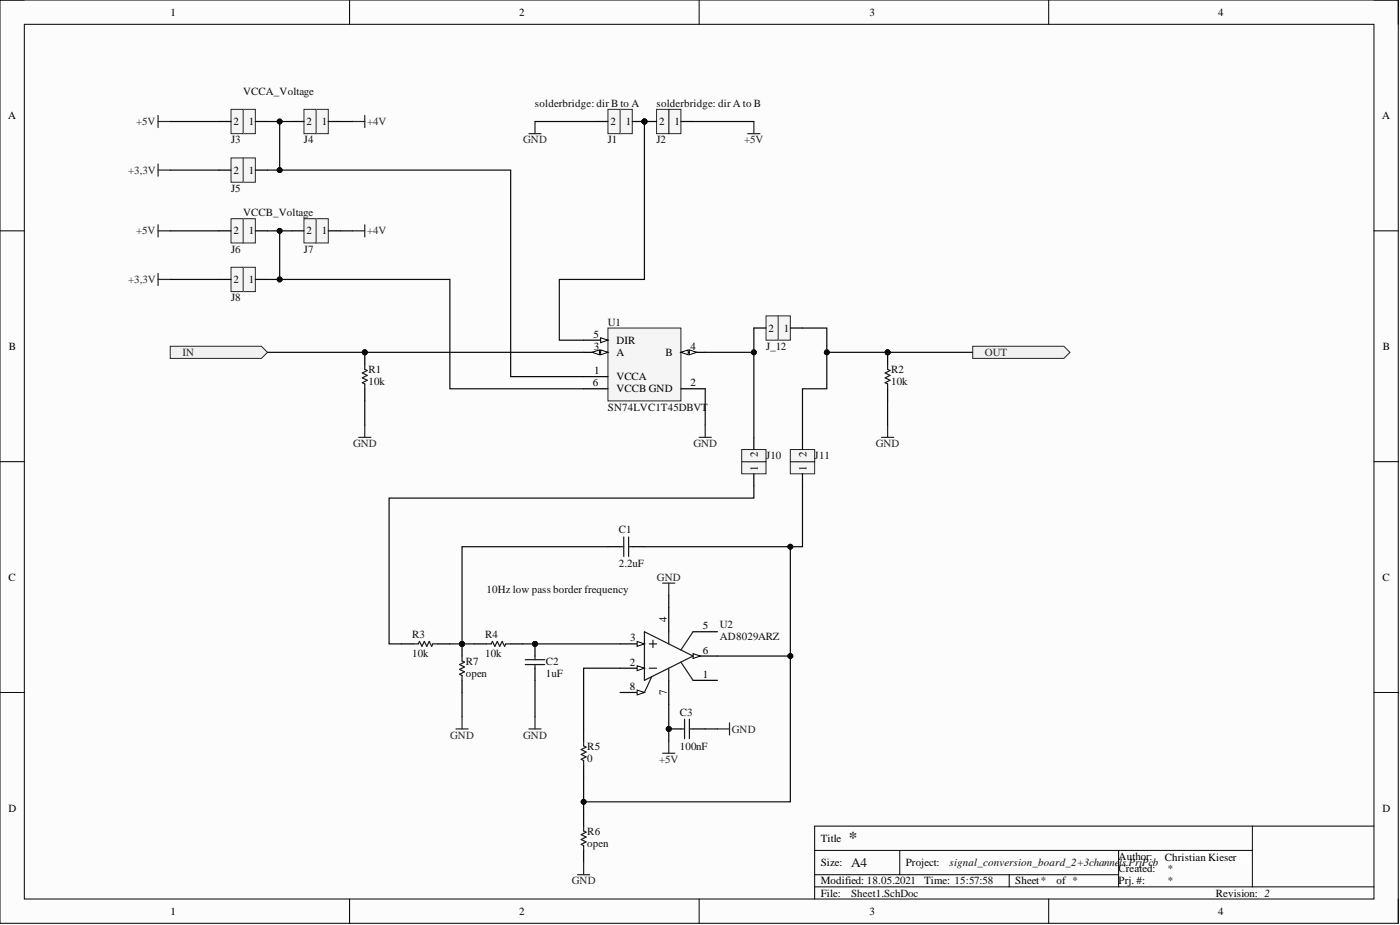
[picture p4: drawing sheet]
<svg xmlns="http://www.w3.org/2000/svg" width="292mm" height="193mm" viewBox="0 0 292 193" stroke-linecap="round" stroke-linejoin="round" font-family="sans-serif">
<defs><g id="words">
<text font-size="3.5" fill="#262626" x="177.1" y="175.8">*</text>
<text font-size="2.8" fill="#0e0e0e" x="177.6" y="180.9">A4</text>
<g font-size="2.3">
<text x="35.6" y="3.3">1</text>
<text x="108.3" y="3.3">2</text>
<text x="181.4" y="3.3">3</text>
<text x="254.2" y="3.3">4</text>
<text x="1.7" y="24.8">A</text>
<text x="48.7" y="26.1">2</text>
<text x="51.9" y="26.1">1</text>
<text x="63.9" y="26.1">2</text>
<text x="67.1" y="26.1">1</text>
<text x="127.4" y="26.1">2</text>
<text x="130.6" y="26.1">1</text>
<text x="137.5" y="26.1">2</text>
<text x="140.7" y="26.1">1</text>
<text x="288.4" y="24.8">A</text>
<text x="48.7" y="36.2">2</text>
<text x="51.9" y="36.2">1</text>
<text x="48.7" y="48.9">2</text>
<text x="51.9" y="48.9">1</text>
<text x="63.9" y="48.9">2</text>
<text x="67.1" y="48.9">1</text>
<text x="48.7" y="59.1">2</text>
<text x="51.9" y="59.1">1</text>
<text x="123.8" y="70.5">5</text>
<text x="128.6" y="71.7">DIR</text>
<text x="160.3" y="69.2">2</text>
<text x="163.5" y="69.2">1</text>
<text x="1.9" y="73">B</text>
<text x="123.9" y="73">3</text>
<text x="128.6" y="74.3">A</text>
<text x="138.9" y="74.3">B</text>
<text x="144.1" y="73">4</text>
<text x="288.5" y="73">B</text>
<text x="123.7" y="80.6">6</text>
<text x="124" y="78.1">1</text>
<text x="128.6" y="79.3">VCCA</text>
<text x="128.6" y="81.9">VCCB GND</text>
<text x="144.1" y="80.6">2</text>
<text x="158.1" y="95.3" transform="rotate(-90 158.1 95.3)">2</text>
<text x="168.3" y="95.3" transform="rotate(-90 168.3 95.3)">2</text>
<text x="158.1" y="98.3" transform="rotate(-90 158.1 98.3)">1</text>
<text x="168.3" y="98.3" transform="rotate(-90 168.3 98.3)">1</text>
<text x="1.8" y="121.1">C</text>
<text x="288.4" y="121.1">C</text>
<text x="139.1" y="129.8" transform="rotate(-90 139.1 129.8)">4</text>
<text x="146.6" y="131.3">5</text>
<text x="131.5" y="133.8">3</text>
<text x="146.6" y="136.4">6</text>
<text x="131.4" y="138.9">2</text>
<text x="131.4" y="144">8</text>
<text x="146.6" y="141.4">1</text>
<text x="139.1" y="145" transform="rotate(-90 139.1 145)">7</text>
<text x="1.8" y="169.3">D</text>
<text x="288.4" y="169.3">D</text>
<text x="171.2" y="175.6">Title</text>
<text x="233.4" y="179.4">Author:</text>
<text x="243" y="179.7">Christian edinge</text>
<text x="171.2" y="180.7">Size:</text>
<text x="171.2" y="184.5">Modified: 18.05.2021</text>
<text x="189" y="180.7">Project:</text>
<text x="192.8" y="184.5">Time: 15:57:58</text>
<text x="211.8" y="184.5">Sheet*</text>
<text x="220.5" y="184.5">of *</text>
<text x="233.4" y="182">Created:</text>
<text x="233.4" y="184.5">Prj. #:</text>
<text x="35.6" y="190.8">1</text>
<text x="108.3" y="190.8">2</text>
<text x="171.2" y="187">File:</text>
<text x="181.4" y="190.8">3</text>
<text x="253.7" y="187">Revision: 2</text>
<text x="254.2" y="190.8">4</text>
</g>
<g font-size="2.3" fill="#0e0e0e">
<text x="50.7" y="19.8">VCCA_Voltage</text>
<text x="111.6" y="22.3">solderbridge: dir B to A</text>
<text x="137" y="22.3">solderbridge: dir A to B</text>
<text x="48.2" y="29.9">J3</text>
<text x="63.4" y="29.9">J4</text>
<text x="126.8" y="29.9">J1</text>
<text x="137" y="29.9">J2</text>
<text x="48.2" y="40">J5</text>
<text x="50.7" y="45.1">VCCB_Voltage</text>
<text x="48.2" y="52.7">J6</text>
<text x="63.4" y="52.7">J7</text>
<text x="48.2" y="62.9">J8</text>
<text x="126.8" y="67.9">U1</text>
<text x="76.9" y="77.8">R1</text>
<text x="159.8" y="73">J_12</text>
<text x="186" y="77.8">R2</text>
<text x="76.9" y="80.3">10k</text>
<text x="186" y="80.3">10k</text>
<text x="126.8" y="85.7">SN74LVC1T45DBVT</text>
<text x="159.8" y="95.8">J10</text>
<text x="170" y="95.8">J11</text>
<text x="129.1" y="111.3">C1</text>
<text x="129.1" y="118.4">2.2uF</text>
<text x="101.5" y="123.7">10Hz low pass border frequency</text>
<text x="150.2" y="131">U2</text>
<text x="86" y="133.1">R3</text>
<text x="86" y="137.1">10k</text>
<text x="101.2" y="133.1">R4</text>
<text x="101.2" y="137.1">10k</text>
<text x="150.2" y="133.6">AD8029ARZ</text>
<text x="97.2" y="138.6">R7</text>
<text x="97.2" y="141.2">open</text>
<text x="113.9" y="138.6">C2</text>
<text x="113.9" y="141.2">1uF</text>
<text x="141.8" y="149.3">C3</text>
<text x="122.5" y="156.4">R5</text>
<text x="122.5" y="158.9">0</text>
<text x="141.8" y="156.4">100nF</text>
<text x="122.5" y="174.1">R6</text>
<text x="122.5" y="176.7">open</text>
<text x="243.5" y="179.4">Alfons RiKieserr</text>
<text x="198.1" y="180.7">signal_conversion_board_2+3channe</text>
<text x="233.5" y="180.7">ls.PrjPcb</text>
<text x="243.5" y="182">*</text>
<text x="243.5" y="184.5">*</text>
<text x="177.6" y="187">Sheet1.SchDoc</text>
</g>
<g font-size="2.3" fill="#262626">
<text x="28.4" y="26.1">+5V</text>
<text x="76.6" y="26.1">+4V</text>
<text x="109.2" y="29.9">GND</text>
<text x="155.3" y="29.9">+5V</text>
<text x="26.7" y="36.2">+3,3V</text>
<text x="28.4" y="48.9">+5V</text>
<text x="76.6" y="48.9">+4V</text>
<text x="26.7" y="59.1">+3,3V</text>
<text x="38.1" y="74.3">IN</text>
<text x="205.5" y="74.3">OUT</text>
<text x="73.7" y="93.3">GND</text>
<text x="144.7" y="93.3">GND</text>
<text x="182.7" y="93.3">GND</text>
<text x="137.1" y="121.1">GND</text>
<text x="93.9" y="154.1">GND</text>
<text x="109.2" y="154.1">GND</text>
<text x="152.7" y="152.8">GND</text>
<text x="137.5" y="159.2">+5V</text>
<text x="119.3" y="184.5">GND</text>
</g>
</g></defs>
<path d="M0 0h291.7v192.6h-291.7z" fill-rule="evenodd" fill="#fcfcfc"/>
<path d="M0 0h291.7v192.6h-291.7z" fill="none" stroke="#000" stroke-width=".21"/>
<path d="M5.1 5.1h281.6v182.4h-281.6z" fill-rule="evenodd" fill="#fcfcfc"/>
<g fill="none" stroke="#000" stroke-width=".21">
<path d="M0 0h5.1M5.1 5.1h281.6v182.4h-281.6zM72.9 0v5.1M145.9 0v5.1M218.8 0v5.1M286.7 0h5v5.1M0 48.2h5.1M286.7 48.2h5M0 96.3h5.1M286.7 96.3h5M0 144.5h5.1M286.7 144.5h5"/>
<path d="M170 177.4h91.3M187.7 177.4v5.1M233.4 177.4v7.6M261.3 172.3v12.7M286.7 172.3h-116.7v15.2M72.9 187.5v5.1M145.9 187.5v5.1M170 185h116.7M170 182.5h63.4M210.6 182.5v2.5M218.8 187.5v5.1M291.7 187.5v5.1"/>
</g>
<path d="M154.7 96.3h5.1v2.5h-5.1z" fill-rule="evenodd" fill="#f5f5f5"/>
<path d="M154.7 96.3h5.1v2.5h-5.1z" fill="none" stroke="#262626" stroke-width=".21"/>
<path d="M157.3 98.8v2.6" fill="none" stroke="#000" stroke-width=".25"/>
<path d="M154.7 93.8h5.1v2.5h-5.1z" fill-rule="evenodd" fill="#f5f5f5"/>
<path d="M154.7 93.8h5.1v2.5h-5.1z" fill="none" stroke="#262626" stroke-width=".21"/>
<path d="M157.3 91.2v2.6M129.4 139.4h5.1M144.6 141.9h5.1" fill="none" stroke="#000" stroke-width=".25"/>
<path d="M132.9 138.9l1.6 .5-1.6 .5z" fill="#fbfbfb"/>
<path d="M132.9 138.9l1.6 .5-1.6 .5z" fill="none" stroke="#000" stroke-width=".21"/>
<path d="M129.4 134.3h5.1" fill="none" stroke="#000" stroke-width=".25"/>
<path d="M132.9 133.8l1.6 .5-1.6 .5z" fill="#fbfbfb"/>
<path d="M132.9 133.8l1.6 .5-1.6 .5z" fill="none" stroke="#000" stroke-width=".21"/>
<path d="M144.6 136.9h5.1" fill="none" stroke="#000" stroke-width=".25"/>
<path d="M144.6 136.4l1.5 .5-1.5 .5z" fill="#fbfbfb"/>
<path d="M144.6 136.4l1.5 .5-1.5 .5z" fill="none" stroke="#000" stroke-width=".21"/>
<path d="M129.4 144.5h5.1" fill="none" stroke="#000" stroke-width=".25"/>
<path d="M132.9 144l1.6 .5-1.6 .5z" fill="#fbfbfb"/>
<path d="M132.9 144l1.6 .5-1.6 .5z" fill="none" stroke="#000" stroke-width=".21"/>
<path d="M139.5 126.7v5.1M144.6 131.8h5.1M139.5 141.9v5.1" fill="none" stroke="#000" stroke-width=".25"/>
<path d="M134.5 131.8l10.1 5.1-10.1 5zM135.5 139.4h1.5M135.5 134.3h1.5M136.2 133.6v1.5M139.5 131.8v2.5M139.5 139.4v2.5M142.1 138.1l2.5 3.8M144.6 131.8l-2.5 3.8M136 141.2l-1.5 3.3" fill="none" stroke="#1c1c1c" stroke-width=".25"/>
<circle cx="76.1" cy="73.5" r=".51" fill="#0e0e0e"/>
<circle cx="76.1" cy="73.5" r=".51" fill="none" stroke="#0e0e0e" stroke-width=".21"/>
<path d="M76.1 73.5v2.5" fill="none" stroke="#000" stroke-width=".25"/>
<circle cx="76.1" cy="73.5" r=".51" fill="#0e0e0e"/>
<circle cx="76.1" cy="73.5" r=".51" fill="none" stroke="#0e0e0e" stroke-width=".21"/>
<path d="M76.1 81.1v2.5" fill="none" stroke="#000" stroke-width=".25"/>
<path d="M76.1 76v1l.5 .3-1 .5 1 .5-1 .5 1 .5-1 .5 .5 .3v1" fill="none" stroke="#1c1c1c" stroke-width=".25"/>
<path d="M74.8 91.2h2.6M76.1 88.7v2.5" fill="none" stroke="#262626" stroke-width=".25"/>
<path d="M162.4 65.9h2.5v5.1h-2.5z" fill-rule="evenodd" fill="#f5f5f5"/>
<path d="M162.4 65.9h2.5v5.1h-2.5z" fill="none" stroke="#262626" stroke-width=".21"/>
<path d="M164.9 68.4h2.5" fill="none" stroke="#000" stroke-width=".25"/>
<path d="M159.8 65.9h2.6v5.1h-2.6z" fill-rule="evenodd" fill="#f5f5f5"/>
<path d="M159.8 65.9h2.6v5.1h-2.6z" fill="none" stroke="#262626" stroke-width=".21"/>
<path d="M157.3 68.4h2.5" fill="none" stroke="#000" stroke-width=".25"/>
<circle cx="185.2" cy="73.5" r=".51" fill="#0e0e0e"/>
<circle cx="185.2" cy="73.5" r=".51" fill="none" stroke="#0e0e0e" stroke-width=".21"/>
<path d="M185.2 73.5v2.5" fill="none" stroke="#000" stroke-width=".25"/>
<circle cx="185.2" cy="73.5" r=".51" fill="#0e0e0e"/>
<circle cx="185.2" cy="73.5" r=".51" fill="none" stroke="#0e0e0e" stroke-width=".21"/>
<path d="M185.2 81.1v2.5" fill="none" stroke="#000" stroke-width=".25"/>
<path d="M185.2 76v1l.5 .3-1 .5 1 .5-1 .5 1 .5-1 .5 .5 .3v1" fill="none" stroke="#1c1c1c" stroke-width=".25"/>
<path d="M145.9 91.2h2.5M147.1 88.7v2.5M183.9 91.2h2.6M185.2 88.7v2.5" fill="none" stroke="#262626" stroke-width=".25"/>
<circle cx="134.5" cy="25.3" r=".51" fill="#0e0e0e"/>
<circle cx="134.5" cy="25.3" r=".51" fill="none" stroke="#0e0e0e" stroke-width=".21"/>
<path d="M129.4 22.8h2.5v5.1h-2.5z" fill-rule="evenodd" fill="#f5f5f5"/>
<path d="M129.4 22.8h2.5v5.1h-2.5z" fill="none" stroke="#262626" stroke-width=".21"/>
<path d="M131.9 25.3h2.6" fill="none" stroke="#000" stroke-width=".25"/>
<circle cx="134.5" cy="25.3" r=".51" fill="#0e0e0e"/>
<circle cx="134.5" cy="25.3" r=".51" fill="none" stroke="#0e0e0e" stroke-width=".21"/>
<path d="M126.8 22.8h2.6v5.1h-2.6z" fill-rule="evenodd" fill="#f5f5f5"/>
<path d="M126.8 22.8h2.6v5.1h-2.6z" fill="none" stroke="#262626" stroke-width=".21"/>
<path d="M124.3 25.3h2.5" fill="none" stroke="#000" stroke-width=".25"/>
<circle cx="134.5" cy="25.3" r=".51" fill="#0e0e0e"/>
<circle cx="134.5" cy="25.3" r=".51" fill="none" stroke="#0e0e0e" stroke-width=".21"/>
<path d="M139.5 22.8h2.6v5.1h-2.6z" fill-rule="evenodd" fill="#f5f5f5"/>
<path d="M139.5 22.8h2.6v5.1h-2.6z" fill="none" stroke="#262626" stroke-width=".21"/>
<path d="M142.1 25.3h2.5" fill="none" stroke="#000" stroke-width=".25"/>
<path d="M137 22.8h2.5v5.1h-2.5z" fill-rule="evenodd" fill="#f5f5f5"/>
<path d="M137 22.8h2.5v5.1h-2.5z" fill="none" stroke="#262626" stroke-width=".21"/>
<path d="M134.5 25.3h2.5" fill="none" stroke="#000" stroke-width=".25"/>
<circle cx="134.5" cy="25.3" r=".51" fill="#0e0e0e"/>
<circle cx="134.5" cy="25.3" r=".51" fill="none" stroke="#0e0e0e" stroke-width=".21"/>
<path d="M110.4 27.9h2.5M111.6 25.3v2.6M156 27.9h2.6M157.3 25.3v2.6M138.3 121.7h2.5M139.5 121.7v2.5M110.4 152.1h2.5M111.6 149.5v2.6M138.3 157.1h2.5M139.5 154.6v2.5" fill="none" stroke="#262626" stroke-width=".25"/>
<path d="M83.7 134.3h2.6M91.3 134.3h2.6M98.9 134.3h2.6M106.5 134.3h2.6" fill="none" stroke="#000" stroke-width=".25"/>
<path d="M86.3 134.3h1l.2-.5 .5 1 .5-1 .5 1 .6-1 .5 1 .2-.5h1M101.5 134.3h1l.2-.5 .6 1 .5-1 .5 1 .5-1 .5 1 .2-.5h1" fill="none" stroke="#1c1c1c" stroke-width=".25"/>
<circle cx="139.5" cy="152.1" r=".51" fill="#0e0e0e"/>
<circle cx="139.5" cy="152.1" r=".51" fill="none" stroke="#0e0e0e" stroke-width=".21"/>
<path d="M139.5 152.1h2.6M144.6 152.1h2.5" fill="none" stroke="#000" stroke-width=".25"/>
<circle cx="139.5" cy="152.1" r=".51" fill="#0e0e0e"/>
<circle cx="139.5" cy="152.1" r=".51" fill="none" stroke="#0e0e0e" stroke-width=".21"/>
<path d="M142.1 152.1h.7M142.8 150v4.1M143.8 150v4.1M143.8 152.1h.8" fill="none" stroke="#1c1c1c" stroke-width=".25"/>
<path d="M149.7 152.1h2.5M152.2 150.8v2.5" fill="none" stroke="#262626" stroke-width=".25"/>
<path d="M50.7 22.8h2.6v5.1h-2.6z" fill-rule="evenodd" fill="#f5f5f5"/>
<path d="M50.7 22.8h2.6v5.1h-2.6z" fill="none" stroke="#262626" stroke-width=".21"/>
<path d="M53.3 25.3h2.5" fill="none" stroke="#000" stroke-width=".25"/>
<path d="M48.2 22.8h2.5v5.1h-2.5z" fill-rule="evenodd" fill="#f5f5f5"/>
<path d="M48.2 22.8h2.5v5.1h-2.5z" fill="none" stroke="#262626" stroke-width=".21"/>
<path d="M45.7 25.3h2.5" fill="none" stroke="#000" stroke-width=".25"/>
<path d="M66 22.8h2.5v5.1h-2.5z" fill-rule="evenodd" fill="#f5f5f5"/>
<path d="M66 22.8h2.5v5.1h-2.5z" fill="none" stroke="#262626" stroke-width=".21"/>
<path d="M68.5 25.3h2.5" fill="none" stroke="#000" stroke-width=".25"/>
<path d="M63.4 22.8h2.6v5.1h-2.6z" fill-rule="evenodd" fill="#f5f5f5"/>
<path d="M63.4 22.8h2.6v5.1h-2.6z" fill="none" stroke="#262626" stroke-width=".21"/>
<path d="M60.9 25.3h2.5" fill="none" stroke="#000" stroke-width=".25"/>
<path d="M33 24.1v2.5M33 25.3h2.5" fill="none" stroke="#262626" stroke-width=".25"/>
<path d="M50.7 33h2.6v5h-2.6z" fill-rule="evenodd" fill="#f5f5f5"/>
<path d="M50.7 33h2.6v5h-2.6z" fill="none" stroke="#262626" stroke-width=".21"/>
<path d="M53.3 35.5h2.5" fill="none" stroke="#000" stroke-width=".25"/>
<path d="M48.2 33h2.5v5h-2.5z" fill-rule="evenodd" fill="#f5f5f5"/>
<path d="M48.2 33h2.5v5h-2.5z" fill="none" stroke="#262626" stroke-width=".21"/>
<path d="M45.7 35.5h2.5" fill="none" stroke="#000" stroke-width=".25"/>
<path d="M33 34.2v2.6M33 35.5h2.5M73.6 25.3h2.5M76.1 24.1v2.5" fill="none" stroke="#262626" stroke-width=".25"/>
<path d="M50.7 45.6h2.6v5.1h-2.6z" fill-rule="evenodd" fill="#f5f5f5"/>
<path d="M50.7 45.6h2.6v5.1h-2.6z" fill="none" stroke="#262626" stroke-width=".21"/>
<path d="M53.3 48.2h2.5" fill="none" stroke="#000" stroke-width=".25"/>
<path d="M48.2 45.6h2.5v5.1h-2.5z" fill-rule="evenodd" fill="#f5f5f5"/>
<path d="M48.2 45.6h2.5v5.1h-2.5z" fill="none" stroke="#262626" stroke-width=".21"/>
<path d="M45.7 48.2h2.5" fill="none" stroke="#000" stroke-width=".25"/>
<path d="M66 45.6h2.5v5.1h-2.5z" fill-rule="evenodd" fill="#f5f5f5"/>
<path d="M66 45.6h2.5v5.1h-2.5z" fill="none" stroke="#262626" stroke-width=".21"/>
<path d="M68.5 48.2h2.5" fill="none" stroke="#000" stroke-width=".25"/>
<path d="M63.4 45.6h2.6v5.1h-2.6z" fill-rule="evenodd" fill="#f5f5f5"/>
<path d="M63.4 45.6h2.6v5.1h-2.6z" fill="none" stroke="#262626" stroke-width=".21"/>
<path d="M60.9 48.2h2.5" fill="none" stroke="#000" stroke-width=".25"/>
<path d="M33 46.9v2.5M33 48.2h2.5" fill="none" stroke="#262626" stroke-width=".25"/>
<path d="M50.7 55.8h2.6v5h-2.6z" fill-rule="evenodd" fill="#f5f5f5"/>
<path d="M50.7 55.8h2.6v5h-2.6z" fill="none" stroke="#262626" stroke-width=".21"/>
<path d="M53.3 58.3h2.5" fill="none" stroke="#000" stroke-width=".25"/>
<path d="M48.2 55.8h2.5v5h-2.5z" fill-rule="evenodd" fill="#f5f5f5"/>
<path d="M48.2 55.8h2.5v5h-2.5z" fill="none" stroke="#262626" stroke-width=".21"/>
<path d="M45.7 58.3h2.5M121.8 152.1v2.5M121.8 159.7v2.5M121.8 169.8v2.5M121.8 177.4v2.5" fill="none" stroke="#000" stroke-width=".25"/>
<path d="M33 57v2.6M33 58.3h2.5M73.6 48.2h2.5M76.1 46.9v2.5M121.8 179.9v2.6M120.5 182.5h2.5" fill="none" stroke="#262626" stroke-width=".25"/>
<path d="M121.8 154.6v1l.5 .3-1 .5 1 .5-1 .5 1 .5-1 .5 .5 .3v1M121.8 172.3v1.1l.5 .2-1 .5 1 .5-1 .5 1 .5-1 .5 .5 .3v1" fill="none" stroke="#1c1c1c" stroke-width=".25"/>
<path d="M164.9 96.3h5.1v2.5h-5.1z" fill-rule="evenodd" fill="#f5f5f5"/>
<path d="M164.9 96.3h5.1v2.5h-5.1z" fill="none" stroke="#262626" stroke-width=".21"/>
<path d="M167.4 98.8v2.6" fill="none" stroke="#000" stroke-width=".25"/>
<path d="M164.9 93.8h5.1v2.5h-5.1z" fill-rule="evenodd" fill="#f5f5f5"/>
<path d="M164.9 93.8h5.1v2.5h-5.1z" fill="none" stroke="#262626" stroke-width=".21"/>
<path d="M167.4 91.2v2.6" fill="none" stroke="#000" stroke-width=".25"/>
<circle cx="96.4" cy="134.3" r=".51" fill="#0e0e0e"/>
<circle cx="96.4" cy="134.3" r=".51" fill="none" stroke="#0e0e0e" stroke-width=".21"/>
<path d="M96.4 134.3v2.6M96.4 141.9v2.6" fill="none" stroke="#000" stroke-width=".25"/>
<circle cx="96.4" cy="134.3" r=".51" fill="#0e0e0e"/>
<circle cx="96.4" cy="134.3" r=".51" fill="none" stroke="#0e0e0e" stroke-width=".21"/>
<path d="M96.4 136.9v1l.5 .2-1 .5 1 .5-1 .5 1 .6-1 .5 .5 .2v1" fill="none" stroke="#1c1c1c" stroke-width=".25"/>
<path d="M95.1 152.1h2.6M96.4 149.5v2.6" fill="none" stroke="#262626" stroke-width=".25"/>
<path d="M35.5 72.2h19l1.3 1.3-1.3 1.3h-19z" fill-rule="evenodd" fill="#f0f0f0"/>
<path d="M35.5 72.2h19l1.3 1.3-1.3 1.3h-19z" fill="none" stroke="#262626" stroke-width=".21"/>
<path d="M203 72.2h19l1.2 1.3-1.2 1.3h-19z" fill-rule="evenodd" fill="#f0f0f0"/>
<path d="M203 72.2h19l1.2 1.3-1.2 1.3h-19z" fill="none" stroke="#262626" stroke-width=".21"/>
<path d="M126.8 68.4h15.3v15.2h-15.3z" fill-rule="evenodd" fill="#f5f5f5"/>
<path d="M126.8 68.4h15.3v15.2h-15.3z" fill="none" stroke="#262626" stroke-width=".21"/>
<path d="M121.8 78.6h5M121.8 73.5h5M142.1 81.1h5" fill="none" stroke="#000" stroke-width=".25"/>
<path d="M125.3 73l1.5 .5-1.5 .5z" fill="#fbfbfb"/>
<path d="M125.3 73l1.5 .5-1.5 .5z" fill="none" stroke="#000" stroke-width=".21"/>
<path d="M123.5 73.5l1.6-.5v1z" fill="#fbfbfb"/>
<path d="M123.5 73.5l1.6-.5v1z" fill="none" stroke="#000" stroke-width=".21"/>
<path d="M142.1 73.5h5" fill="none" stroke="#000" stroke-width=".25"/>
<path d="M142.1 73.5l1.5-.5v1z" fill="#fbfbfb"/>
<path d="M142.1 73.5l1.5-.5v1z" fill="none" stroke="#000" stroke-width=".21"/>
<path d="M143.8 73l1.6 .5-1.6 .5z" fill="#fbfbfb"/>
<path d="M143.8 73l1.6 .5-1.6 .5z" fill="none" stroke="#000" stroke-width=".21"/>
<path d="M121.8 71h5" fill="none" stroke="#000" stroke-width=".25"/>
<path d="M125.3 70.5l1.5 .5-1.5 .5z" fill="#fbfbfb"/>
<path d="M125.3 70.5l1.5 .5-1.5 .5z" fill="none" stroke="#000" stroke-width=".21"/>
<path d="M121.8 81.1h5M126.8 114.1h2.6M131.9 114.1h2.6" fill="none" stroke="#000" stroke-width=".25"/>
<path d="M129.4 114.1h.7M130.1 112v4.1M131.2 112v4.1M131.2 114.1h.7" fill="none" stroke="#1c1c1c" stroke-width=".25"/>
<circle cx="111.6" cy="134.3" r=".51" fill="#0e0e0e"/>
<circle cx="111.6" cy="134.3" r=".51" fill="none" stroke="#0e0e0e" stroke-width=".21"/>
<path d="M111.6 134.3v2.6M111.6 139.4v2.5" fill="none" stroke="#000" stroke-width=".25"/>
<circle cx="111.6" cy="134.3" r=".51" fill="#0e0e0e"/>
<circle cx="111.6" cy="134.3" r=".51" fill="none" stroke="#0e0e0e" stroke-width=".21"/>
<path d="M109.6 137.6h4.1M109.6 138.6h4.1M111.6 136.9v.7M111.6 138.6v.8" fill="none" stroke="#1c1c1c" stroke-width=".25"/>
<path d="M55.8 73.5h66" fill="none" stroke="#0e0e0e" stroke-width=".25"/>
<circle cx="76.1" cy="73.5" r=".51" fill="#0e0e0e"/>
<circle cx="76.1" cy="73.5" r=".51" fill="none" stroke="#0e0e0e" stroke-width=".21"/>
<path d="M167.4 68.4h5.1v5.1h30.5M76.1 83.6v5.1M147.1 81.1v7.6M185.2 83.6v5.1" fill="none" stroke="#0e0e0e" stroke-width=".25"/>
<circle cx="172.5" cy="73.5" r=".51" fill="#0e0e0e"/>
<circle cx="172.5" cy="73.5" r=".51" fill="none" stroke="#0e0e0e" stroke-width=".21"/>
<circle cx="185.2" cy="73.5" r=".51" fill="#0e0e0e"/>
<circle cx="185.2" cy="73.5" r=".51" fill="none" stroke="#0e0e0e" stroke-width=".21"/>
<path d="M111.6 25.3h12.7M134.5 25.3v33h-17.8v12.7h5.1M144.6 25.3h12.7" fill="none" stroke="#0e0e0e" stroke-width=".25"/>
<circle cx="134.5" cy="25.3" r=".51" fill="#0e0e0e"/>
<circle cx="134.5" cy="25.3" r=".51" fill="none" stroke="#0e0e0e" stroke-width=".21"/>
<path d="M126.8 114.1h-30.4v20.2" fill="none" stroke="#0e0e0e" stroke-width=".25"/>
<circle cx="96.4" cy="134.3" r=".51" fill="#0e0e0e"/>
<circle cx="96.4" cy="134.3" r=".51" fill="none" stroke="#0e0e0e" stroke-width=".21"/>
<path d="M134.5 114.1h30.4v22.8h-15.2" fill="none" stroke="#0e0e0e" stroke-width=".25"/>
<circle cx="164.9" cy="114.1" r=".51" fill="#0e0e0e"/>
<circle cx="164.9" cy="114.1" r=".51" fill="none" stroke="#0e0e0e" stroke-width=".21"/>
<circle cx="164.9" cy="136.9" r=".51" fill="#0e0e0e"/>
<circle cx="164.9" cy="136.9" r=".51" fill="none" stroke="#0e0e0e" stroke-width=".21"/>
<path d="M109.1 134.3h20.3" fill="none" stroke="#0e0e0e" stroke-width=".25"/>
<circle cx="111.6" cy="134.3" r=".51" fill="#0e0e0e"/>
<circle cx="111.6" cy="134.3" r=".51" fill="none" stroke="#0e0e0e" stroke-width=".21"/>
<path d="M93.9 134.3h5" fill="none" stroke="#0e0e0e" stroke-width=".25"/>
<circle cx="96.4" cy="134.3" r=".51" fill="#0e0e0e"/>
<circle cx="96.4" cy="134.3" r=".51" fill="none" stroke="#0e0e0e" stroke-width=".21"/>
<path d="M157.3 101.4v2.5h-76.1v30.4h2.5M139.5 124.2v2.5M139.5 147v7.6" fill="none" stroke="#0e0e0e" stroke-width=".25"/>
<circle cx="139.5" cy="152.1" r=".51" fill="#0e0e0e"/>
<circle cx="139.5" cy="152.1" r=".51" fill="none" stroke="#0e0e0e" stroke-width=".21"/>
<path d="M35.5 25.3h10.2M35.5 35.5h10.2M58.3 25.3v10.2h-2.5M71 25.3h2.6M147.1 152.1h2.6" fill="none" stroke="#0e0e0e" stroke-width=".25"/>
<circle cx="58.3" cy="35.5" r=".51" fill="#0e0e0e"/>
<circle cx="58.3" cy="35.5" r=".51" fill="none" stroke="#0e0e0e" stroke-width=".21"/>
<circle cx="58.3" cy="25.3" r=".51" fill="#0e0e0e"/>
<circle cx="58.3" cy="25.3" r=".51" fill="none" stroke="#0e0e0e" stroke-width=".21"/>
<path d="M58.3 35.5h48.2v43.1h15.3" fill="none" stroke="#0e0e0e" stroke-width=".25"/>
<circle cx="58.3" cy="35.5" r=".51" fill="#0e0e0e"/>
<circle cx="58.3" cy="35.5" r=".51" fill="none" stroke="#0e0e0e" stroke-width=".21"/>
<path d="M55.8 25.3h5.1" fill="none" stroke="#0e0e0e" stroke-width=".25"/>
<circle cx="58.3" cy="25.3" r=".51" fill="#0e0e0e"/>
<circle cx="58.3" cy="25.3" r=".51" fill="none" stroke="#0e0e0e" stroke-width=".21"/>
<path d="M35.5 48.2h10.2M35.5 58.3h10.2M58.3 48.2v10.1h-2.5M71 48.2h2.6" fill="none" stroke="#0e0e0e" stroke-width=".25"/>
<circle cx="58.3" cy="58.3" r=".51" fill="#0e0e0e"/>
<circle cx="58.3" cy="58.3" r=".51" fill="none" stroke="#0e0e0e" stroke-width=".21"/>
<circle cx="58.3" cy="48.2" r=".51" fill="#0e0e0e"/>
<circle cx="58.3" cy="48.2" r=".51" fill="none" stroke="#0e0e0e" stroke-width=".21"/>
<path d="M55.8 48.2h5.1" fill="none" stroke="#0e0e0e" stroke-width=".25"/>
<circle cx="58.3" cy="48.2" r=".51" fill="#0e0e0e"/>
<circle cx="58.3" cy="48.2" r=".51" fill="none" stroke="#0e0e0e" stroke-width=".21"/>
<path d="M58.3 58.3h35.6v22.8h27.9" fill="none" stroke="#0e0e0e" stroke-width=".25"/>
<circle cx="58.3" cy="58.3" r=".51" fill="#0e0e0e"/>
<circle cx="58.3" cy="58.3" r=".51" fill="none" stroke="#0e0e0e" stroke-width=".21"/>
<path d="M129.4 139.4h-7.6v12.7M121.8 162.2v7.6" fill="none" stroke="#0e0e0e" stroke-width=".25"/>
<circle cx="121.8" cy="167.3" r=".51" fill="#0e0e0e"/>
<circle cx="121.8" cy="167.3" r=".51" fill="none" stroke="#0e0e0e" stroke-width=".21"/>
<path d="M164.9 136.9v30.4h-43.1" fill="none" stroke="#0e0e0e" stroke-width=".25"/>
<circle cx="121.8" cy="167.3" r=".51" fill="#0e0e0e"/>
<circle cx="121.8" cy="167.3" r=".51" fill="none" stroke="#0e0e0e" stroke-width=".21"/>
<circle cx="164.9" cy="136.9" r=".51" fill="#0e0e0e"/>
<circle cx="164.9" cy="136.9" r=".51" fill="none" stroke="#0e0e0e" stroke-width=".21"/>
<path d="M157.3 68.4v22.8" fill="none" stroke="#0e0e0e" stroke-width=".25"/>
<circle cx="157.3" cy="73.5" r=".51" fill="#0e0e0e"/>
<circle cx="157.3" cy="73.5" r=".51" fill="none" stroke="#0e0e0e" stroke-width=".21"/>
<path d="M147.1 73.5h10.2" fill="none" stroke="#0e0e0e" stroke-width=".25"/>
<circle cx="157.3" cy="73.5" r=".51" fill="#0e0e0e"/>
<circle cx="157.3" cy="73.5" r=".51" fill="none" stroke="#0e0e0e" stroke-width=".21"/>
<path d="M172.5 73.5v7.6h-5.1v10.1" fill="none" stroke="#0e0e0e" stroke-width=".25"/>
<circle cx="172.5" cy="73.5" r=".51" fill="#0e0e0e"/>
<circle cx="172.5" cy="73.5" r=".51" fill="none" stroke="#0e0e0e" stroke-width=".21"/>
<path d="M167.4 101.4v12.7h-2.5" fill="none" stroke="#0e0e0e" stroke-width=".25"/>
<circle cx="164.9" cy="114.1" r=".51" fill="#0e0e0e"/>
<circle cx="164.9" cy="114.1" r=".51" fill="none" stroke="#0e0e0e" stroke-width=".21"/>
<path d="M96.4 144.5v5M111.6 141.9v7.6" fill="none" stroke="#0e0e0e" stroke-width=".25"/>
<path d="M243 177.7h17.8v2.5h-17.8z" fill-rule="evenodd" fill="#fefefe"/>
<path d="M243 177.7h17.8v2.5h-17.8z" fill="none" stroke="#fefefe" stroke-width=".21"/>
<use href="#words"/>
</svg>
